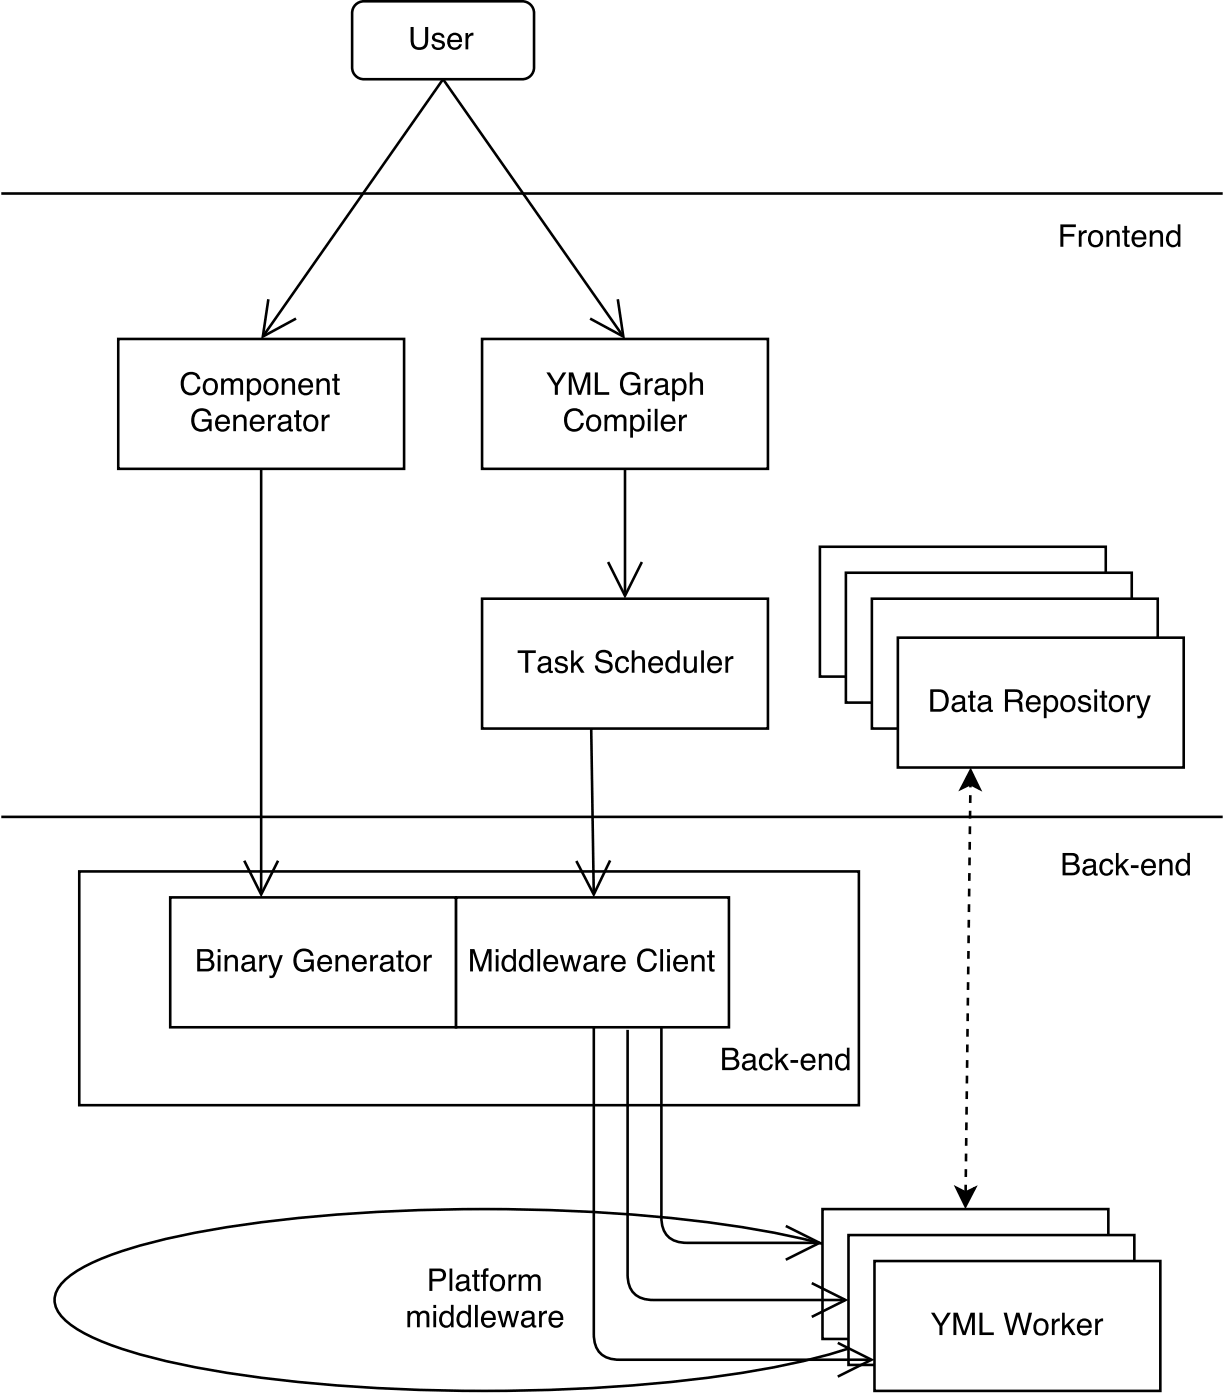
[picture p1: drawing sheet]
<svg xmlns="http://www.w3.org/2000/svg" width="166mm" height="190mm" viewBox="0 0 166 190" stroke-linecap="round" stroke-linejoin="round" font-family="sans-serif">
<path d="M48.1 .8l.4-.3 .4-.2 .5-.1h21.5a1.59 1.59 0 0 1 1.6 1.6v7.4a1.59 1.59 0 0 1-1.6 1.6h-21.5a1.59 1.59 0 0 1-1.6-1.6v-7.4l.1-.5z" fill="none" stroke="#000" stroke-width=".35"/>
<path d="M55.7 3.7h.5v1.8a.78 .78 0 0 0 .7 .9 .78 .78 0 0 0 .8-.9v-1.8h.4v1.7a1.21 1.21 0 0 1-1.2 1.4 1.21 1.21 0 0 1-1.2-1.4zM58.9 4.6a.89 .89 0 0 1 1.4 .5h-.3a.51 .51 0 0 0-.5-.4 .51 .51 0 0 0-.5 .3l.2 .3a1.84 1.84 0 0 1 1.2 .6 .83 .83 0 0 1-1.2 .9 .73 .73 0 0 1-.6-.8h.3a.57 .57 0 0 0 .5 .5 .57 .57 0 0 0 .6-.4 .95 .95 0 0 0-.9-.4 .57 .57 0 0 1-.5-.5 .57 .57 0 0 1 .3-.6zM61 4.8a1.01 1.01 0 0 1 1.2-.2 1.01 1.01 0 0 1 .5 1.1h-1.6a.63 .63 0 0 0 .5 .7 .63 .63 0 0 0 .7-.4h.4a1.01 1.01 0 0 1-1.2 .8 1.01 1.01 0 0 1-.8-1.2l.1-.6zM61.3 4.9l-.2 .5h1.2a.61 .61 0 0 0-.3-.6 .61 .61 0 0 0-.7 .1zM63.2 4.5h.3v.4a.64 .64 0 0 1 .8-.5v.4a.58 .58 0 0 0-.7 .6v1.3h-.4z" fill="#000"/>
<path d="M16.1 46h38.8v17.7h-38.8z" fill="#fff"/>
<path d="M16.1 46h38.8v17.7h-38.8z" fill="none" stroke="#000" stroke-width=".35"/>
<g fill="#000">
<path d="M24.9 51a1.32 1.32 0 0 1 1.3-.5 1.32 1.32 0 0 1 1 1h-.4a.94 .94 0 0 0-1.1-.6 .94 .94 0 0 0-.7 .9 1.08 1.08 0 0 0 1.2 1.5 .94 .94 0 0 0 .6-.8h.4a1.36 1.36 0 0 1-1.6 1.2 1.36 1.36 0 0 1-1.1-1.6 1.67 1.67 0 0 1 .4-1.1zM28.2 51.8a1.05 1.05 0 0 0 .1 1.6 .77 .77 0 0 0 .9-1.1 .62 .62 0 0 0-.4-.6 .62 .62 0 0 0-.6 .1zM27.8 51.7a1.06 1.06 0 0 1 1.3-.2 1.06 1.06 0 0 1 .5 1.3 1.05 1.05 0 0 1-1.4 .9 1.05 1.05 0 0 1-.7-1.5zM30 51.4h.4v.3a.72 .72 0 0 1 1.2 0 .73 .73 0 0 1 .9-.3 .73 .73 0 0 1 .5 .7v1.5h-.4v-1.5a.48 .48 0 0 0-.6-.4 .48 .48 0 0 0-.3 .6v1.3h-.4v-1.4a.46 .46 0 0 0-.4-.5 .46 .46 0 0 0-.5 .5v1.4h-.4zM34.1 51.9a1.12 1.12 0 0 0 .1 1.4 .73 .73 0 0 0 .8-.2 .73 .73 0 0 0 .1-.8v-.1a.57 .57 0 0 0-.4-.5 .57 .57 0 0 0-.6 .2zM33.5 51.4h.4v.3a.9 .9 0 0 1 1.1-.3 .9 .9 0 0 1 .5 1.1 .95 .95 0 0 1-.4 1 .95 .95 0 0 1-1.1 0l-.1-.1v1.1h-.4zM36.4 51.8a1.05 1.05 0 0 0 .2 1.6 .77 .77 0 0 0 .8-1.1 .62 .62 0 0 0-.3-.6 .62 .62 0 0 0-.7 .1zM36 51.7a1.06 1.06 0 0 1 1.4-.2 1.06 1.06 0 0 1 .4 1.3 1.05 1.05 0 0 1-1.4 .9 1.05 1.05 0 0 1-.6-1.5zM38.3 51.4h.3v.3a.78 .78 0 0 1 .9-.3 .78 .78 0 0 1 .6 .8v1.4h-.4v-1.4a.55 .55 0 0 0-.7-.5 .55 .55 0 0 0-.4 .8v1.1h-.3zM40.8 51.7a1.01 1.01 0 0 1 1.2-.2 1.01 1.01 0 0 1 .5 1.1h-1.6a.63 .63 0 0 0 .5 .8 .63 .63 0 0 0 .7-.5h.4a1.01 1.01 0 0 1-1.2 .8 1.01 1.01 0 0 1-.8-1.1l.1-.7zM41.1 51.9l-.2 .4h1.2a.61 .61 0 0 0-.3-.6 .61 .61 0 0 0-.7 .2zM43 51.4h.3v.3a.78 .78 0 0 1 .9-.3 .78 .78 0 0 1 .6 .8v1.4h-.4v-1.4a.55 .55 0 0 0-.7-.5 .55 .55 0 0 0-.4 .8v1.1h-.3zM45.4 50.8h.4v.6h.3v.3h-.3v1.5v.1h.3v.3a.53 .53 0 0 1-.7-.4v-1.5h-.3v-.3h.3z"/>
<path d="M26.4 55.9a1.35 1.35 0 0 1 2.3 .5h-.4a1 1 0 0 0-1.3-.5 1 1 0 0 0-.6 1.2 1 1 0 0 0 .8 1.2 1 1 0 0 0 1.1-1h-.9v-.4h1.3v1.7h-.2l-.1-.4a1.38 1.38 0 0 1-1.6 .3 1.38 1.38 0 0 1-.8-1.4 1.73 1.73 0 0 1 .4-1.2zM29.5 56.6a1.01 1.01 0 0 1 1.2-.2 1.01 1.01 0 0 1 .5 1.2h-1.6a.63 .63 0 0 0 .5 .7 .63 .63 0 0 0 .7-.4h.4a1.01 1.01 0 0 1-1.2 .7 1.01 1.01 0 0 1-.8-1.1l.1-.6zM29.8 56.8l-.2 .5h1.2a.61 .61 0 0 0-.3-.6 .61 .61 0 0 0-.7 .1zM31.7 56.3h.3v.4a.78 .78 0 0 1 .9-.4 .78 .78 0 0 1 .6 .8v1.5h-.4v-1.4a.55 .55 0 0 0-.7-.5 .55 .55 0 0 0-.4 .7v1.2h-.3zM34.2 56.6a1.01 1.01 0 0 1 1.2-.2 1.01 1.01 0 0 1 .5 1.2h-1.6a.63 .63 0 0 0 .5 .7 .63 .63 0 0 0 .7-.4h.4a1.01 1.01 0 0 1-1.2 .7 1.01 1.01 0 0 1-.8-1.1l.1-.6zM34.5 56.8l-.2 .5h1.2a.61 .61 0 0 0-.3-.6 .61 .61 0 0 0-.7 .1zM36.4 56.3h.3v.4a.64 .64 0 0 1 .8-.4v.4a.58 .58 0 0 0-.7 .6v1.3h-.4zM38.1 57.8a.43 .43 0 0 0 .2 .5 .43 .43 0 0 0 .5-.1 .66 .66 0 0 0 .4-.8l-.8 .2zM37.9 56.6a1.07 1.07 0 0 1 1.6 .1v1.5l.3 .1v.3a.42 .42 0 0 1-.6-.3 .77 .77 0 0 1-1 .3 .77 .77 0 0 1-.4-1l.4-.3a1.22 1.22 0 0 0 .9-.2h.1a.52 .52 0 0 0-.5-.5 .52 .52 0 0 0-.6 .4h-.3zM40.2 55.7h.4v.6h.3v.4h-.3v1.4l.1 .2h.2v.3a.53 .53 0 0 1-.7-.5v-1.4h-.3v-.4h.3zM41.8 56.7a1.05 1.05 0 0 0 .2 1.6 .77 .77 0 0 0 .8-1.1 .62 .62 0 0 0-.3-.5 .62 .62 0 0 0-.7 0zM41.4 56.6a1.06 1.06 0 0 1 1.4-.1 1.06 1.06 0 0 1 .4 1.2 1.05 1.05 0 0 1-1.3 .9 1.05 1.05 0 0 1-.7-1.4zM43.7 56.3h.3v.4a.64 .64 0 0 1 .8-.4v.4a.58 .58 0 0 0-.8 .6v1.3h-.3z"/>
</g>
<path d="M65.4 81.3h38.8v17.7h-38.8z" fill="#fff"/>
<path d="M65.4 81.3h38.8v17.7h-38.8z" fill="none" stroke="#000" stroke-width=".35"/>
<g fill="#000">
<path d="M70.3 88.3h2.4v.4h-1v2.7h-.4v-2.7h-1zM73.4 90.6a.43 .43 0 0 0 .2 .5 .43 .43 0 0 0 .5-.1 .66 .66 0 0 0 .3-.8l-.8 .2zM73.2 89.4a1.07 1.07 0 0 1 1.6 .1v1.5l.3 .1v.3a.42 .42 0 0 1-.6-.3 .77 .77 0 0 1-1.1 .3 .77 .77 0 0 1-.4-1l.5-.3a1.22 1.22 0 0 0 .9-.2 .52 .52 0 0 0-.5-.5 .52 .52 0 0 0-.5 .4h-.3zM75.6 89.3a.89 .89 0 0 1 1.4 .5h-.3a.51 .51 0 0 0-.5-.4 .51 .51 0 0 0-.5 .3l.2 .2a1.84 1.84 0 0 1 1.2 .6 .83 .83 0 0 1-1.2 .9 .73 .73 0 0 1-.6-.7h.3a.57 .57 0 0 0 .5 .5 .57 .57 0 0 0 .6-.4 .95 .95 0 0 0-.9-.5 .57 .57 0 0 1-.5-.4 .57 .57 0 0 1 .3-.6zM77.5 88.3h.4v1.8l.9-.9h.5l-.8 .8 .9 1.4h-.5l-.7-1.1-.3 .2v.9h-.4z"/>
<path d="M81.1 88.5a1.27 1.27 0 0 1 1.9 .4l.1 .3h-.4a.75 .75 0 0 0-.7-.6 .75 .75 0 0 0-.8 .5 .64 .64 0 0 0 .8 .5l.4 .1a.87 .87 0 0 1 .8 .9 .87 .87 0 0 1-.9 .8 1.15 1.15 0 0 1-1.5-1h.3a.85 .85 0 0 0 .8 .7 .85 .85 0 0 0 .9-.5 .58 .58 0 0 0-.7-.5l-.4-.1a.81 .81 0 0 1-.8-.5 .81 .81 0 0 1 .2-1zM83.8 89.4a.91 .91 0 0 1 .9-.3 .91 .91 0 0 1 .7 .8h-.4a.57 .57 0 0 0-.6-.5 .57 .57 0 0 0-.5 .7 .66 .66 0 0 0 .1 .8 .66 .66 0 0 0 .8 .1l.2-.4h.4a.96 .96 0 0 1-1.1 .8 .96 .96 0 0 1-.8-1.1l.1-.6zM85.8 88.3h.3v1.2a.78 .78 0 0 1 .9-.4 .78 .78 0 0 1 .6 .8v1.5h-.4v-1.4a.55 .55 0 0 0-.7-.6 .55 .55 0 0 0-.4 .8v1.2h-.3zM88.3 89.4a1.01 1.01 0 0 1 1.2-.2 1.01 1.01 0 0 1 .5 1.2h-1.6a.63 .63 0 0 0 .5 .7 .63 .63 0 0 0 .7-.4h.4a1.01 1.01 0 0 1-1.2 .7 1.01 1.01 0 0 1-.8-1.1l.1-.6zM88.6 89.6l-.2 .5h1.2a.61 .61 0 0 0-.3-.6 .61 .61 0 0 0-.7 .1zM90.9 89.7a1.02 1.02 0 0 0 .2 1.4 .75 .75 0 0 0 .8-.3 .75 .75 0 0 0 0-.8 .58 .58 0 0 0-.4-.5 .58 .58 0 0 0-.6 .2zM90.7 89.3l.7-.2 .5 .3v-1.1h.4v3.1h-.4v-.3a.91 .91 0 0 1-1.1 .3 .91 .91 0 0 1-.5-1.1 1.31 1.31 0 0 1 .4-1zM92.8 89.2h.4v1.4a.52 .52 0 0 0 .6 .5 .52 .52 0 0 0 .4-.7v-1.2h.4v2.2h-.4v-.4a.77 .77 0 0 1-.8 .4 .77 .77 0 0 1-.6-.7zM95.2 88.3h.4v3.1h-.4zM96.3 89.4a1.01 1.01 0 0 1 1.2-.2 1.01 1.01 0 0 1 .5 1.2h-1.6a.63 .63 0 0 0 .5 .7 .63 .63 0 0 0 .7-.4h.4a1.01 1.01 0 0 1-1.2 .7 1.01 1.01 0 0 1-.8-1.1l.1-.6zM96.6 89.6l-.2 .5h1.2a.61 .61 0 0 0-.3-.6 .61 .61 0 0 0-.7 .1zM98.5 89.2h.3v.3a.64 .64 0 0 1 .8-.4v.4a.58 .58 0 0 0-.8 .6v1.3h-.3z"/>
</g>
<path d="M65.4 46h38.8v17.7h-38.8z" fill="#fff"/>
<path d="M65.4 46h38.8v17.7h-38.8z" fill="none" stroke="#000" stroke-width=".35"/>
<g fill="#000">
<path d="M74.2 50.6h.4l.9 1.4 .9-1.4h.5l-1.2 1.8v1.2h-.4v-1.2zM77.2 50.6h.6l.9 2.6 .8-2.6h.6v3h-.4v-2.5l-.8 2.5h-.4l-.9-2.5v2.5h-.4zM80.8 50.6h.4v2.7h1.5v.3h-1.9zM84.6 50.9a1.35 1.35 0 0 1 2.3 .6h-.4a1 1 0 0 0-1.3-.6 1 1 0 0 0-.6 1.2 1 1 0 0 0 .8 1.2 1 1 0 0 0 1.2-1h-1v-.3h1.3v1.6h-.2l-.1-.4a1.38 1.38 0 0 1-1.6 .4 1.38 1.38 0 0 1-.8-1.4 1.73 1.73 0 0 1 .4-1.3zM87.5 51.4h.4v.4a.64 .64 0 0 1 .7-.4v.4a.58 .58 0 0 0-.7 .5v1.3h-.4zM89.3 52.8a.43 .43 0 0 0 .1 .6 .43 .43 0 0 0 .6-.1 .66 .66 0 0 0 .3-.8l-.8 .2zM89.1 51.6a1.07 1.07 0 0 1 1.5 .2l.1 1.5 .2 .1v.2a.42 .42 0 0 1-.6-.3 .77 .77 0 0 1-1 .4 .77 .77 0 0 1-.4-1l.4-.3a1.22 1.22 0 0 0 1-.2v-.1a.52 .52 0 0 0-.5-.4 .52 .52 0 0 0-.5 .4h-.4zM91.8 51.9a1.12 1.12 0 0 0 .2 1.4 .73 .73 0 0 0 .7-.2 .73 .73 0 0 0 .1-.8v-.1a.57 .57 0 0 0-.4-.5 .57 .57 0 0 0-.6 .2zM91.2 51.4h.4v.3a.9 .9 0 0 1 1.1-.3 .9 .9 0 0 1 .5 1.1 .95 .95 0 0 1-.4 1 .95 .95 0 0 1-1.1 0l-.1-.1v1.1h-.4zM93.6 50.6h.4v1.1a.78 .78 0 0 1 .9-.3 .78 .78 0 0 1 .5 .8v1.4h-.3v-1.4a.55 .55 0 0 0-.7-.5 .55 .55 0 0 0-.4 .7v1.2h-.4z"/>
<path d="M76.9 55.9a1.32 1.32 0 0 1 1.3-.5 1.32 1.32 0 0 1 1 1h-.4a.94 .94 0 0 0-1-.6 .94 .94 0 0 0-.8 1 1.08 1.08 0 0 0 1.3 1.4 .94 .94 0 0 0 .6-.8h.4a1.36 1.36 0 0 1-1.6 1.2 1.36 1.36 0 0 1-1.1-1.6 1.67 1.67 0 0 1 .3-1.1zM80.2 56.7a1.05 1.05 0 0 0 .2 1.6 .77 .77 0 0 0 .8-1.1 .62 .62 0 0 0-.3-.5 .62 .62 0 0 0-.7 0zM79.8 56.6a1.06 1.06 0 0 1 1.4-.1 1.06 1.06 0 0 1 .4 1.2 1.05 1.05 0 0 1-1.3 .9 1.05 1.05 0 0 1-.7-1.4zM82.1 56.3h.3v.4a.72 .72 0 0 1 1.3-.1 .73 .73 0 0 1 .8-.3 .73 .73 0 0 1 .5 .8v1.5h-.3v-1.6a.48 .48 0 0 0-.6-.4 .48 .48 0 0 0-.4 .7v1.3h-.3v-1.5a.46 .46 0 0 0-.5-.5 .46 .46 0 0 0-.4 .5l-.1 1.5h-.3zM86.1 56.8a1.12 1.12 0 0 0 .2 1.5 .73 .73 0 0 0 .7-.3 .73 .73 0 0 0 .1-.7v-.2a.57 .57 0 0 0-.4-.5 .57 .57 0 0 0-.6 .2zM85.6 56.4h.3v.3a.9 .9 0 0 1 1.1-.3 .9 .9 0 0 1 .5 1 .95 .95 0 0 1-.4 1 .95 .95 0 0 1-1.1 0l-.1-.1v1.1h-.3zM87.9 56.4h.4v2.2h-.4zM87.9 55.5h.4v.4h-.4zM88.9 55.5h.4v3.1h-.4zM90 56.6a1.01 1.01 0 0 1 1.2-.2 1.01 1.01 0 0 1 .5 1.2h-1.6a.63 .63 0 0 0 .5 .7 .63 .63 0 0 0 .7-.4h.4a1.01 1.01 0 0 1-1.2 .7 1.01 1.01 0 0 1-.8-1.1l.1-.6zM90.3 56.8l-.2 .5h1.2a.61 .61 0 0 0-.3-.6 .61 .61 0 0 0-.7 .1zM92.2 56.3h.3v.4a.64 .64 0 0 1 .8-.4v.4a.58 .58 0 0 0-.8 .6v1.3h-.3z"/>
</g>
<path d="M111.3 74.3h38.8v17.6h-38.8z" fill="#fff"/>
<path d="M.2 26.3h165.8M111.3 74.3h38.8v17.6h-38.8zM.2 110.9h165.8" fill="none" stroke="#000" stroke-width=".35"/>
<path d="M116.1 81.6v2.4h.7a.97 .97 0 0 0 1-1.2 .96 .96 0 0 0-1-1.2zM115.7 81.3a2.54 2.54 0 0 1 2 .2 1.82 1.82 0 0 1-.1 2.6l-.7 .2h-1.2zM119 83.5a.43 .43 0 0 0 .2 .6 .43 .43 0 0 0 .5-.1 .66 .66 0 0 0 .4-.8l-.8 .2zM118.8 82.3a1.07 1.07 0 0 1 1.6 .2v1.5h.3v.3a.42 .42 0 0 1-.6-.3 .77 .77 0 0 1-1 .4 .77 .77 0 0 1-.4-1l.4-.3a1.22 1.22 0 0 0 .9-.2l.1-.1a.52 .52 0 0 0-.5-.4 .52 .52 0 0 0-.6 .4h-.3zM121.1 81.5h.4v.6h.3v.3h-.3v1.4l.1 .2h.2v.3a.53 .53 0 0 1-.7-.4v-1.5h-.3v-.3h.3zM122.5 83.5a.43 .43 0 0 0 .2 .6 .43 .43 0 0 0 .6-.1 .66 .66 0 0 0 .3-.8l-.8 .2zM122.3 82.3a1.07 1.07 0 0 1 1.6 .2l.1 1.5h.2v.3a.42 .42 0 0 1-.6-.3 .77 .77 0 0 1-1 .4 .77 .77 0 0 1-.4-1l.4-.3a1.22 1.22 0 0 0 1-.2v-.1a.52 .52 0 0 0-.5-.4 .52 .52 0 0 0-.5 .4h-.4zM126.3 81.6v1.1h.9a.53 .53 0 0 0 .6-.5 .53 .53 0 0 0-.5-.6zM125.8 81.3h1.4a.83 .83 0 0 1 1 .5 .83 .83 0 0 1-.4 1 .92 .92 0 0 1 .4 1.2l.2 .3h-.5l-.1-.8a.46 .46 0 0 0-.6-.5h-.9v1.3h-.5zM129 82.4a1.01 1.01 0 0 1 1.2-.2 1.01 1.01 0 0 1 .5 1.1h-1.6a.63 .63 0 0 0 .4 .8 .63 .63 0 0 0 .8-.5h.4a1.01 1.01 0 0 1-1.2 .8 1.01 1.01 0 0 1-.8-1.2l.1-.6zM129.3 82.6l-.2 .4h1.2a.61 .61 0 0 0-.3-.6 .61 .61 0 0 0-.7 .2zM131.7 82.5a1.12 1.12 0 0 0 .2 1.5 .73 .73 0 0 0 .7-.2 .73 .73 0 0 0 .1-.8v-.1a.57 .57 0 0 0-.4-.5 .57 .57 0 0 0-.6 .1zM131.1 82.1h.4v.3a.9 .9 0 0 1 1.1-.3 .9 .9 0 0 1 .5 1.1 .95 .95 0 0 1-.4 1 .95 .95 0 0 1-1.1 0l-.1-.1v1.1h-.4zM134 82.5a1.05 1.05 0 0 0 .2 1.5 .77 .77 0 0 0 .8-1 .62 .62 0 0 0-.3-.6 .62 .62 0 0 0-.7 .1zM133.6 82.4a1.06 1.06 0 0 1 1.4-.2 1.06 1.06 0 0 1 .4 1.3 1.05 1.05 0 0 1-1.4 .9 1.05 1.05 0 0 1-.6-1.5zM136 82.2a.89 .89 0 0 1 1.5 .5h-.4a.51 .51 0 0 0-.4-.3 .51 .51 0 0 0-.5 .3l.1 .2a1.84 1.84 0 0 1 1.2 .6 .83 .83 0 0 1-1.2 .9 .73 .73 0 0 1-.6-.8h.4a.57 .57 0 0 0 .5 .5 .57 .57 0 0 0 .6-.4 .95 .95 0 0 0-.9-.4 .57 .57 0 0 1-.5-.5 .57 .57 0 0 1 .2-.6zM138 82.1h.4v2.2h-.4zM138 81.3h.4v.4h-.4zM139 81.5h.4v.6h.3v.3h-.3v1.4v.2h.3v.3a.53 .53 0 0 1-.7-.4v-1.5h-.3v-.3h.3zM140.6 82.5a1.05 1.05 0 0 0 .2 1.5 .77 .77 0 0 0 .8-1 .62 .62 0 0 0-.3-.6 .62 .62 0 0 0-.7 .1zM140.2 82.4a1.06 1.06 0 0 1 1.4-.2 1.06 1.06 0 0 1 .4 1.3 1.05 1.05 0 0 1-1.4 .9 1.05 1.05 0 0 1-.6-1.5zM142.4 82.1h.4v.4a.64 .64 0 0 1 .7-.4v.4a.58 .58 0 0 0-.7 .5v1.3h-.4zM143.6 82.1h.4l.6 1.8 .6-1.8h.4l-.9 2.6a.65 .65 0 0 1-.9 .5v-.3h.2a.44 .44 0 0 0 .4-.5z" fill="#000"/>
<path d="M8.6 174.1a15.3 15.3 0 0 1 5-3.1 84.3 84.3 0 0 1 19.5-4.7 253.7 253.7 0 0 1 65.3 0 84.3 84.3 0 0 1 19.6 4.7 15.3 15.3 0 0 1 5 3.1 3.2 3.2 0 0 1 0 5 15.3 15.3 0 0 1-5 3 84.3 84.3 0 0 1-19.6 4.7 253.7 253.7 0 0 1-65.3 0 84.3 84.3 0 0 1-19.5-4.7 15.3 15.3 0 0 1-5-3 3.2 3.2 0 0 1 0-5z" fill="#fff"/>
<path d="M8.6 174.1a15.3 15.3 0 0 1 5-3.1 84.3 84.3 0 0 1 19.5-4.7 253.7 253.7 0 0 1 65.3 0 84.3 84.3 0 0 1 19.6 4.7 15.3 15.3 0 0 1 5 3.1 3.2 3.2 0 0 1 0 5 15.3 15.3 0 0 1-5 3 84.3 84.3 0 0 1-19.6 4.7 253.7 253.7 0 0 1-65.3 0 84.3 84.3 0 0 1-19.5-4.7 15.3 15.3 0 0 1-5-3 3.2 3.2 0 0 1 0-5z" fill="none" stroke="#000" stroke-width=".35"/>
<g fill="#000">
<path d="M55.3 178.1h.4v.3a.72 .72 0 0 1 1.2 0 .73 .73 0 0 1 .9-.4 .73 .73 0 0 1 .5 .8v1.5h-.4v-1.6a.48 .48 0 0 0-.6-.3 .48 .48 0 0 0-.3 .6v1.3h-.4v-1.5a.46 .46 0 0 0-.5-.5 .46 .46 0 0 0-.4 .5v1.5h-.4zM58.8 178.1h.4v2.2h-.4zM58.8 177.2h.4v.5h-.4zM60.2 178.6a1.02 1.02 0 0 0 .2 1.4 .75 .75 0 0 0 .8-.3 .75 .75 0 0 0 0-.8 .58 .58 0 0 0-.4-.5 .58 .58 0 0 0-.6 .2zM60 178.2l.7-.2 .5 .3v-1.1h.4v3.1h-.4v-.3a.91 .91 0 0 1-1.1 .3 .91 .91 0 0 1-.5-1.1 1.31 1.31 0 0 1 .4-1zM62.5 178.6a1.02 1.02 0 0 0 .3 1.4 .75 .75 0 0 0 .7-.3 .75 .75 0 0 0 .1-.8 .58 .58 0 0 0-.4-.5 .58 .58 0 0 0-.7 .2zM62.4 178.2l.7-.2 .5 .3v-1.1h.3v3.1h-.3v-.3a.91 .91 0 0 1-1.1 .3 .91 .91 0 0 1-.5-1.1 1.31 1.31 0 0 1 .4-1zM64.5 177.2h.4v3.1h-.4zM65.6 178.3a1.01 1.01 0 0 1 1.2-.2 1.01 1.01 0 0 1 .5 1.2h-1.6a.63 .63 0 0 0 .5 .7 .63 .63 0 0 0 .7-.4h.4a1.01 1.01 0 0 1-1.2 .7 1.01 1.01 0 0 1-.8-1.1l.1-.6zM65.9 178.5l-.2 .5h1.2a.61 .61 0 0 0-.3-.6 .61 .61 0 0 0-.7 .1zM67.5 178.1h.4l.5 1.7 .4-1.7h.4l.4 1.7 .5-1.7h.4l-.7 2.2h-.4l-.4-1.7-.4 1.7h-.4zM71.1 179.5a.43 .43 0 0 0 .2 .5 .43 .43 0 0 0 .6-.1 .66 .66 0 0 0 .3-.8l-.8 .2zM71 178.3a1.07 1.07 0 0 1 1.5 .1l.1 1.5 .2 .1v.3a.42 .42 0 0 1-.6-.3 .77 .77 0 0 1-1 .3 .77 .77 0 0 1-.4-1l.4-.3a1.22 1.22 0 0 0 1-.2 .52 .52 0 0 0-.5-.5 .52 .52 0 0 0-.5 .4h-.4zM73.2 178.1h.3v.3a.64 .64 0 0 1 .8-.4v.4a.58 .58 0 0 0-.7 .6v1.3h-.4zM74.7 178.3a1.01 1.01 0 0 1 1.3-.2 1.01 1.01 0 0 1 .5 1.2h-1.6a.63 .63 0 0 0 .4 .7 .63 .63 0 0 0 .8-.4h.3a1.01 1.01 0 0 1-1.1 .7 1.01 1.01 0 0 1-.8-1.1l.1-.6zM75 178.5l-.1 .5h1.2a.61 .61 0 0 0-.4-.6 .61 .61 0 0 0-.7 .1z"/>
<path d="M58.3 172.3h1.3a.88 .88 0 0 1 1 .9 .88 .88 0 0 1-1 .8h-.9v1.3h-.4zM58.7 172.6v1.1h.8a.53 .53 0 0 0 .6-.5 .53 .53 0 0 0-.6-.6zM61 172.3h.4v3h-.4zM62.3 174.6a.43 .43 0 0 0 .2 .5 .43 .43 0 0 0 .5-.1 .66 .66 0 0 0 .3-.8l-.8 .2zM62.1 173.4a1.07 1.07 0 0 1 1.6 .1v1.5l.2 .1v.2a.42 .42 0 0 1-.6-.3 .77 .77 0 0 1-1 .4 .77 .77 0 0 1-.4-1l.5-.3a1.22 1.22 0 0 0 .9-.2v-.1a.52 .52 0 0 0-.5-.4 .52 .52 0 0 0-.5 .4h-.3zM64.4 172.5h.4v.6h.3v.3h-.3v1.5v.1h.3v.3a.53 .53 0 0 1-.7-.4v-1.5h-.3v-.3h.3zM65.7 172.4l.2-.1h.4v.3a.29 .29 0 0 0-.3 .3l-.1 .2h.4v.3h-.4v1.9h-.3v-1.9h-.3v-.3h.3zM67.2 173.5a1.05 1.05 0 0 0 .1 1.6 .77 .77 0 0 0 .9-1.1 .62 .62 0 0 0-.4-.6 .62 .62 0 0 0-.6 .1zM66.8 173.4a1.06 1.06 0 0 1 1.3-.2 1.06 1.06 0 0 1 .4 1.3 1.05 1.05 0 0 1-1.3 .9 1.05 1.05 0 0 1-.7-1.5zM69 173.1h.4v.4a.64 .64 0 0 1 .7-.4v.4a.58 .58 0 0 0-.7 .6v1.2h-.4zM70.4 173.1h.4v.3a.72 .72 0 0 1 1.2 0 .73 .73 0 0 1 .9-.3 .73 .73 0 0 1 .5 .8v1.4h-.4v-1.5a.48 .48 0 0 0-.6-.4 .48 .48 0 0 0-.3 .6v1.3h-.4v-1.4a.46 .46 0 0 0-.4-.5 .46 .46 0 0 0-.5 .5v1.4h-.4z"/>
</g>
<path d="M10.8 118.4h105.8v31.7h-105.8z" fill="#fff"/>
<path d="M10.8 118.4h105.8v31.7h-105.8z" fill="none" stroke="#000" stroke-width=".35"/>
<path d="M97.7 142.2h18v4.2h-18z" fill="#fff"/>
<path d="M98.4 142.7v.9a1.5 1.5 0 0 0 1.3-.2 .49 .49 0 0 0 0-.6 .49 .49 0 0 0-.5-.1zM98.4 143.9v1.1h.9a.55 .55 0 0 0 .7-.6 .55 .55 0 0 0-.7-.5zM98 142.3h1.3a.75 .75 0 0 1 .9 .5 .75 .75 0 0 1-.4 .9 .86 .86 0 0 1 .5 1.1 .86 .86 0 0 1-1 .5h-1.3zM101.1 144.6a.43 .43 0 0 0 .2 .5 .43 .43 0 0 0 .6-.1 .66 .66 0 0 0 .3-.8l-.8 .2zM100.9 143.4a1.07 1.07 0 0 1 1.6 .1l.1 1.5 .2 .1v.3a.42 .42 0 0 1-.6-.3 .77 .77 0 0 1-1 .3 .77 .77 0 0 1-.4-1l.4-.3a1.22 1.22 0 0 0 1-.2v-.1a.52 .52 0 0 0-.5-.4 .52 .52 0 0 0-.5 .4h-.4zM103.3 143.4a.91 .91 0 0 1 1-.3 .91 .91 0 0 1 .6 .8h-.3a.57 .57 0 0 0-.7-.5 .57 .57 0 0 0-.5 .7 .66 .66 0 0 0 .2 .8 .66 .66 0 0 0 .8 0l.2-.3h.3a.96 .96 0 0 1-1.1 .8 .96 .96 0 0 1-.8-1.1l.1-.7zM105.3 142.3h.3v1.8l1-1h.5l-.9 .9 .9 1.3h-.5l-.7-1.1-.3 .3v.8h-.3zM107.3 144h1v.4h-1zM109 143.4a1.01 1.01 0 0 1 1.2-.2 1.01 1.01 0 0 1 .5 1.2h-1.6a.63 .63 0 0 0 .5 .7 .63 .63 0 0 0 .7-.5h.4a1.01 1.01 0 0 1-1.2 .8 1.01 1.01 0 0 1-.8-1.1l.1-.6zM109.3 143.6l-.2 .5h1.2a.61 .61 0 0 0-.3-.6 .61 .61 0 0 0-.7 .1zM111.2 143.1h.3v.3a.78 .78 0 0 1 .9-.3 .78 .78 0 0 1 .6 .8v1.4h-.4v-1.4a.55 .55 0 0 0-.7-.5 .55 .55 0 0 0-.4 .8v1.1h-.3zM113.9 143.6a1.02 1.02 0 0 0 .3 1.5 .75 .75 0 0 0 .7-.3 .75 .75 0 0 0 .1-.8 .58 .58 0 0 0-.4-.6 .58 .58 0 0 0-.7 .2zM113.8 143.2l.7-.1 .5 .3v-1.1h.3v3h-.3v-.3a.91 .91 0 0 1-1.1 .3 .91 .91 0 0 1-.5-1 1.31 1.31 0 0 1 .4-1.1z" fill="#000"/>
<path d="M23.1 121.9h38.8v17.6h-38.8z" fill="#fff"/>
<path d="M23.1 121.9h38.8v17.6h-38.8z" fill="none" stroke="#000" stroke-width=".35"/>
<path d="M27.2 129.2v1a1.5 1.5 0 0 0 1.3-.2 .49 .49 0 0 0 0-.6 .49 .49 0 0 0-.6-.2zM27.2 130.5v1.1h.9a.55 .55 0 0 0 .6-.6 .55 .55 0 0 0-.7-.5zM26.8 128.9h1.3a.75 .75 0 0 1 .8 .5 .75 .75 0 0 1-.3 .9 .86 .86 0 0 1 .5 1.1 .86 .86 0 0 1-1 .5h-1.3zM29.6 129.7h.3v2.2h-.3zM29.6 128.9h.3v.4h-.3zM30.5 129.7h.3v.3a.78 .78 0 0 1 1-.3 .78 .78 0 0 1 .5 .8v1.4h-.4v-1.4a.55 .55 0 0 0-.7-.5 .55 .55 0 0 0-.3 .8v1.1h-.4zM33.2 131.2a.43 .43 0 0 0 .2 .5 .43 .43 0 0 0 .5-.1 .66 .66 0 0 0 .3-.8l-.8 .2zM33 130a1.07 1.07 0 0 1 1.6 .1v1.5l.2 .1v.2a.42 .42 0 0 1-.6-.3 .77 .77 0 0 1-1 .4 .77 .77 0 0 1-.4-1l.4-.3a1.22 1.22 0 0 0 1-.2v-.1a.52 .52 0 0 0-.5-.4 .52 .52 0 0 0-.5 .4h-.3zM35.2 129.7h.4v.4a.64 .64 0 0 1 .7-.4v.4a.58 .58 0 0 0-.7 .6v1.2h-.4zM36.4 129.7h.4l.6 1.8 .6-1.8h.4l-1 2.6a.65 .65 0 0 1-.8 .5v-.3h.1a.44 .44 0 0 0 .5-.5zM40.2 129.3a1.35 1.35 0 0 1 2.4 .5h-.5a1 1 0 0 0-1.2-.6 1 1 0 0 0-.7 1.2 1 1 0 0 0 .9 1.3 1 1 0 0 0 1.1-1h-.9v-.4h1.3v1.6h-.3l-.1-.4a1.38 1.38 0 0 1-1.6 .4 1.38 1.38 0 0 1-.8-1.4 1.73 1.73 0 0 1 .4-1.2zM43.4 130a1.01 1.01 0 0 1 1.2-.2 1.01 1.01 0 0 1 .5 1.2h-1.6a.63 .63 0 0 0 .4 .7 .63 .63 0 0 0 .8-.5h.4a1.01 1.01 0 0 1-1.2 .8 1.01 1.01 0 0 1-.8-1.1v-.4zM43.7 130.2l-.2 .5h1.2a.61 .61 0 0 0-.4-.7 .61 .61 0 0 0-.6 .2zM45.5 129.7h.4v.3a.78 .78 0 0 1 .9-.3 .78 .78 0 0 1 .5 .8v1.4h-.3v-1.4a.55 .55 0 0 0-.7-.5 .55 .55 0 0 0-.4 .8v1.1h-.4zM48.1 130a1.01 1.01 0 0 1 1.2-.2 1.01 1.01 0 0 1 .5 1.2h-1.6a.63 .63 0 0 0 .4 .7 .63 .63 0 0 0 .8-.5h.4a1.01 1.01 0 0 1-1.2 .8 1.01 1.01 0 0 1-.8-1.1l.1-.6zM48.4 130.2l-.2 .5h1.2a.61 .61 0 0 0-.3-.7 .61 .61 0 0 0-.7 .2zM50.3 129.7h.3v.4a.64 .64 0 0 1 .7-.4v.4a.58 .58 0 0 0-.7 .6v1.2h-.3zM52 131.2a.43 .43 0 0 0 .2 .5 .43 .43 0 0 0 .5-.1 .66 .66 0 0 0 .3-.8l-.8 .2zM51.8 130a1.07 1.07 0 0 1 1.6 .1v1.5l.2 .1v.2a.42 .42 0 0 1-.6-.3 .77 .77 0 0 1-1 .4 .77 .77 0 0 1-.4-1l.5-.3a1.22 1.22 0 0 0 .9-.2v-.1a.52 .52 0 0 0-.5-.4 .52 .52 0 0 0-.5 .4h-.3zM54.1 129.1h.4v.6h.3v.3h-.3v1.5v.1h.3v.3a.53 .53 0 0 1-.7-.4v-1.5h-.3v-.3h.3zM55.7 130.1a1.05 1.05 0 0 0 .2 1.6 .77 .77 0 0 0 .8-1.1 .62 .62 0 0 0-.4-.6 .62 .62 0 0 0-.6 .1zM55.3 130a1.06 1.06 0 0 1 1.4-.2 1.06 1.06 0 0 1 .4 1.3 1.05 1.05 0 0 1-1.4 .9 1.05 1.05 0 0 1-.6-1.5zM57.5 129.7h.4v.4a.64 .64 0 0 1 .7-.4v.4a.58 .58 0 0 0-.7 .6v1.2h-.4z" fill="#000"/>
<path d="M61.9 121.9h37.1v17.6h-37.1z" fill="#fff"/>
<path d="M61.9 121.9h37.1v17.6h-37.1z" fill="none" stroke="#000" stroke-width=".35"/>
<path d="M63.8 128.9h.6l.9 2.6 .8-2.6h.6v3h-.4v-2.5l-.8 2.5h-.4l-.9-2.5v2.5h-.4zM67.3 129.7h.4v2.2h-.4zM67.3 128.9h.4v.4h-.4zM68.6 130.2a1.02 1.02 0 0 0 .3 1.5 .75 .75 0 0 0 .7-.3 .75 .75 0 0 0 .1-.8 .58 .58 0 0 0-.4-.6 .58 .58 0 0 0-.7 .2zM68.5 129.8l.7-.1 .5 .3v-1.1h.3v3h-.3v-.3a.91 .91 0 0 1-1.1 .3 .91 .91 0 0 1-.5-1 1.31 1.31 0 0 1 .4-1.1zM71 130.2a1.02 1.02 0 0 0 .3 1.5 .75 .75 0 0 0 .7-.3 .75 .75 0 0 0 0-.8 .58 .58 0 0 0-.4-.6 .58 .58 0 0 0-.6 .2zM70.9 129.8l.6-.1 .5 .3v-1.1h.4v3h-.3v-.3a.91 .91 0 0 1-1.2 .3 .91 .91 0 0 1-.5-1 1.31 1.31 0 0 1 .5-1.1zM72.9 128.9h.4v3h-.4zM74 130a1.01 1.01 0 0 1 1.3-.2 1.01 1.01 0 0 1 .5 1.2h-1.6a.63 .63 0 0 0 .4 .7 .63 .63 0 0 0 .8-.5h.3a1.01 1.01 0 0 1-1.1 .8 1.01 1.01 0 0 1-.8-1.1l.1-.6zM74.3 130.2l-.1 .5h1.2a.61 .61 0 0 0-.4-.7 .61 .61 0 0 0-.7 .2zM76 129.7h.4l.4 1.8 .5-1.8h.4l.4 1.8 .5-1.8h.3l-.6 2.2h-.4l-.4-1.7-.5 1.7h-.4zM79.6 131.2a.43 .43 0 0 0 .2 .5 .43 .43 0 0 0 .5-.1 .66 .66 0 0 0 .4-.8l-.8 .2zM79.4 130a1.07 1.07 0 0 1 1.6 .1v1.5l.3 .1v.2a.42 .42 0 0 1-.6-.3 .77 .77 0 0 1-1 .4 .77 .77 0 0 1-.4-1l.4-.3a1.22 1.22 0 0 0 .9-.2l.1-.1a.52 .52 0 0 0-.5-.4 .52 .52 0 0 0-.6 .4h-.3zM81.6 129.7h.4v.4a.64 .64 0 0 1 .7-.4v.4a.58 .58 0 0 0-.7 .6v1.2h-.4zM83.2 130a1.01 1.01 0 0 1 1.2-.2 1.01 1.01 0 0 1 .5 1.2h-1.6a.63 .63 0 0 0 .5 .7 .63 .63 0 0 0 .7-.5h.4a1.01 1.01 0 0 1-1.2 .8 1.01 1.01 0 0 1-.8-1.1l.1-.6zM83.5 130.2l-.2 .5h1.3a.61 .61 0 0 0-.4-.7 .61 .61 0 0 0-.7 .2zM86.8 129.3a1.32 1.32 0 0 1 1.4-.5 1.32 1.32 0 0 1 .9 1h-.4a.94 .94 0 0 0-1-.6 .94 .94 0 0 0-.8 1 1.08 1.08 0 0 0 1.3 1.4 .94 .94 0 0 0 .6-.8h.4a1.36 1.36 0 0 1-1.6 1.2 1.36 1.36 0 0 1-1.1-1.6 1.67 1.67 0 0 1 .3-1.1zM89.6 128.9h.4v3h-.4zM90.6 129.7h.3v2.2h-.3zM90.6 128.9h.3v.4h-.3zM91.7 130a1.01 1.01 0 0 1 1.2-.2 1.01 1.01 0 0 1 .5 1.2h-1.6a.63 .63 0 0 0 .4 .7 .63 .63 0 0 0 .8-.5h.4a1.01 1.01 0 0 1-1.2 .8 1.01 1.01 0 0 1-.8-1.1l.1-.6zM92 130.2l-.2 .5h1.2a.61 .61 0 0 0-.3-.7 .61 .61 0 0 0-.7 .2zM93.9 129.7h.3v.3a.78 .78 0 0 1 .9-.3 .78 .78 0 0 1 .6 .8v1.4h-.4v-1.4a.55 .55 0 0 0-.7-.5 .55 .55 0 0 0-.4 .8v1.1h-.3zM96.3 129.1h.4v.6h.3v.3h-.3v1.5v.1h.3v.3a.53 .53 0 0 1-.7-.4v-1.5h-.3v-.3h.3z" fill="#000"/>
<path d="M111.7 164.2h38.8v17.7h-38.8z" fill="#fff"/>
<path d="M35.9 45.4l24.2-34.6 24.3 34.6M36.4 40.6l-.7 5.1 4.5-2.4M83.9 40.6l.7 5.1-4.5-2.4M82.5 76.3l2.3 4.6 2.3-4.6M84.8 63.7v16.8M111.7 164.2h38.8v17.7h-38.8z" fill="none" stroke="#000" stroke-width=".35"/>
<path d="M119.3 171.2h.5l.9 1.5 .8-1.5h.5l-1.1 1.8v1.3h-.4v-1.3zM122.4 171.2h.6l.8 2.6 .9-2.6h.6v3.1h-.4v-2.6l-.9 2.6h-.4l-.8-2.6v2.6h-.4zM125.9 171.2h.4v2.7h1.6v.4h-2zM129.2 171.2h.4l.6 2.5 .7-2.5h.4l.7 2.5 .6-2.5h.4l-.7 3.1h-.5l-.7-2.5-.7 2.5h-.4zM133.9 172.4a1.05 1.05 0 0 0 .1 1.6 .77 .77 0 0 0 .9-1.1 .62 .62 0 0 0-.4-.5 .62 .62 0 0 0-.6 0zM133.5 172.3a1.06 1.06 0 0 1 1.4-.1 1.06 1.06 0 0 1 .4 1.3 1.05 1.05 0 0 1-1.4 .8 1.05 1.05 0 0 1-.6-1.4zM135.7 172.1h.4v.3a.64 .64 0 0 1 .7-.4v.4a.58 .58 0 0 0-.7 .6v1.3h-.4zM137.1 171.2h.4v1.8l.9-.9h.5l-.8 .8 .9 1.4h-.5l-.7-1.1-.3 .2v.9h-.4zM139.4 172.3a1.01 1.01 0 0 1 1.3-.2 1.01 1.01 0 0 1 .4 1.2h-1.6a.63 .63 0 0 0 .5 .7 .63 .63 0 0 0 .8-.4h.3a1.01 1.01 0 0 1-1.2 .7 1.01 1.01 0 0 1-.8-1.1l.2-.6zM139.7 172.5l-.2 .5h1.3a.61 .61 0 0 0-.4-.6 .61 .61 0 0 0-.7 .1zM141.6 172.1h.4v.3a.64 .64 0 0 1 .7-.4v.4a.58 .58 0 0 0-.7 .6v1.3h-.4z" fill="#000"/>
<path d="M114.8 77.8h38.8v17.6h-38.8z" fill="#fff"/>
<path d="M114.8 77.8h38.8v17.6h-38.8z" fill="none" stroke="#000" stroke-width=".35"/>
<path d="M119.6 85.2v2.3h.8a.97 .97 0 0 0 .9-1.2 .96 .96 0 0 0-.9-1.1zM119.2 84.8a2.54 2.54 0 0 1 2 .3 1.82 1.82 0 0 1-.1 2.6l-.6 .1h-1.3zM122.5 87.1a.43 .43 0 0 0 .2 .5 .43 .43 0 0 0 .6-.1 .66 .66 0 0 0 .3-.8l-.8 .2zM122.3 85.9a1.07 1.07 0 0 1 1.6 .1l.1 1.5 .2 .1v.3a.42 .42 0 0 1-.6-.4 .77 .77 0 0 1-1 .4 .77 .77 0 0 1-.4-1l.4-.3a1.22 1.22 0 0 0 1-.2v-.1a.52 .52 0 0 0-.5-.4 .52 .52 0 0 0-.5 .4h-.4zM124.6 85h.4v.6h.4v.3h-.4v1.5l.1 .1h.3v.3a.53 .53 0 0 1-.8-.4v-1.5h-.3v-.3h.3zM126.1 87.1a.43 .43 0 0 0 .2 .5 .43 .43 0 0 0 .5-.1 .66 .66 0 0 0 .3-.8l-.8 .2zM125.9 85.9a1.07 1.07 0 0 1 1.6 .1v1.5l.2 .1v.3a.42 .42 0 0 1-.6-.4 .77 .77 0 0 1-1 .4 .77 .77 0 0 1-.4-1l.4-.3a1.22 1.22 0 0 0 1-.2v-.1a.52 .52 0 0 0-.5-.4 .52 .52 0 0 0-.5 .4h-.3zM129.8 85.2v1h.9a.53 .53 0 0 0 .7-.5 .53 .53 0 0 0-.6-.5zM129.4 84.8h1.4a.83 .83 0 0 1 .9 .5 .83 .83 0 0 1-.4 1 .92 .92 0 0 1 .4 1.2l.2 .3h-.5l-.1-.8a.46 .46 0 0 0-.6-.5h-.9v1.3h-.4zM132.5 85.9a1.01 1.01 0 0 1 1.2-.2 1.01 1.01 0 0 1 .5 1.2h-1.6a.63 .63 0 0 0 .5 .7 .63 .63 0 0 0 .7-.5h.4a1.01 1.01 0 0 1-1.2 .8 1.01 1.01 0 0 1-.8-1.1l.1-.6zM132.8 86.1l-.2 .5h1.2a.61 .61 0 0 0-.3-.6 .61 .61 0 0 0-.7 .1zM135.2 86.1a1.12 1.12 0 0 0 .2 1.5 .73 .73 0 0 0 .7-.3 .73 .73 0 0 0 .1-.7v-.2a.57 .57 0 0 0-.4-.5 .57 .57 0 0 0-.6 .2zM134.6 85.6h.4v.3a.9 .9 0 0 1 1.1-.2 .9 .9 0 0 1 .5 1 .95 .95 0 0 1-.4 1 .95 .95 0 0 1-1.1 0l-.1-.1v1.1h-.4zM137.5 86a1.05 1.05 0 0 0 .2 1.6 .77 .77 0 0 0 .8-1.1 .62 .62 0 0 0-.3-.6 .62 .62 0 0 0-.7 .1zM137.2 85.9a1.06 1.06 0 0 1 1.3-.2 1.06 1.06 0 0 1 .4 1.3 1.05 1.05 0 0 1-1.3 .9 1.05 1.05 0 0 1-.7-1.5zM139.5 85.8a.89 .89 0 0 1 1.5 .5h-.4a.51 .51 0 0 0-.4-.4 .51 .51 0 0 0-.5 .3l.1 .2a1.84 1.84 0 0 1 1.2 .6 .83 .83 0 0 1-1.1 .9 .73 .73 0 0 1-.7-.8h.4a.57 .57 0 0 0 .5 .5 .57 .57 0 0 0 .6-.4 .95 .95 0 0 0-.9-.4 .57 .57 0 0 1-.5-.4 .57 .57 0 0 1 .2-.6zM141.5 85.6h.4v2.2h-.4zM141.5 84.8h.4v.4h-.4zM142.5 85h.4v.6h.3v.3h-.3v1.5l.1 .1h.2v.3a.53 .53 0 0 1-.7-.4v-1.5h-.3v-.3h.3zM144.1 86a1.05 1.05 0 0 0 .2 1.6 .77 .77 0 0 0 .8-1.1 .62 .62 0 0 0-.3-.6 .62 .62 0 0 0-.7 .1zM143.7 85.9a1.06 1.06 0 0 1 1.4-.2 1.06 1.06 0 0 1 .4 1.3 1.05 1.05 0 0 1-1.3 .9 1.05 1.05 0 0 1-.7-1.5zM146 85.6h.3v.4a.64 .64 0 0 1 .8-.4v.4a.58 .58 0 0 0-.8 .6v1.2h-.3zM147.1 85.6h.5l.6 1.8 .6-1.8h.4l-1 2.6a.65 .65 0 0 1-.9 .5v-.3h.2a.44 .44 0 0 0 .5-.5z" fill="#000"/>
<path d="M118.4 81.3h38.8v17.7h-38.8z" fill="#fff"/>
<path d="M118.4 81.3h38.8v17.7h-38.8z" fill="none" stroke="#000" stroke-width=".35"/>
<path d="M123.2 88.7v2.3h.7a.97 .97 0 0 0 .9-1.1 .96 .96 0 0 0-.9-1.2zM122.8 88.3a2.54 2.54 0 0 1 2 .3 1.82 1.82 0 0 1-.2 2.6l-.6 .2h-1.2zM126.1 90.6a.43 .43 0 0 0 .2 .5 .43 .43 0 0 0 .5-.1 .66 .66 0 0 0 .3-.8l-.8 .2zM125.9 89.4a1.07 1.07 0 0 1 1.6 .1v1.5l.2 .1v.3a.42 .42 0 0 1-.6-.3 .77 .77 0 0 1-1 .3 .77 .77 0 0 1-.4-1l.4-.3a1.22 1.22 0 0 0 1-.2 .52 .52 0 0 0-.5-.5 .52 .52 0 0 0-.5 .4h-.3zM128.2 88.5h.3v.7h.4v.3h-.4v1.4l.1 .2h.3v.3a.53 .53 0 0 1-.7-.5v-1.4h-.3v-.3h.3zM129.6 90.6a.43 .43 0 0 0 .2 .5 .43 .43 0 0 0 .5-.1 .66 .66 0 0 0 .3-.8l-.7 .2zM129.4 89.4a1.07 1.07 0 0 1 1.6 .1v1.5l.3 .1v.3a.42 .42 0 0 1-.6-.3 .77 .77 0 0 1-1 .3 .77 .77 0 0 1-.4-1l.4-.3a1.22 1.22 0 0 0 .9-.2 .52 .52 0 0 0-.5-.5 .52 .52 0 0 0-.5 .4h-.3zM133.3 88.7v1h1a.53 .53 0 0 0 .6-.5 .53 .53 0 0 0-.6-.5zM132.9 88.3h1.4a.83 .83 0 0 1 1 .6 .83 .83 0 0 1-.4 1 .92 .92 0 0 1 .4 1.1l.1 .4h-.5l-.1-.9a.46 .46 0 0 0-.6-.4h-.9v1.3h-.4zM136 89.4a1.01 1.01 0 0 1 1.3-.2 1.01 1.01 0 0 1 .4 1.2h-1.6a.63 .63 0 0 0 .5 .7 .63 .63 0 0 0 .8-.4h.3a1.01 1.01 0 0 1-1.2 .7 1.01 1.01 0 0 1-.8-1.1l.2-.6zM136.3 89.6l-.2 .5h1.3a.61 .61 0 0 0-.4-.6 .61 .61 0 0 0-.7 .1zM138.7 89.6a1.12 1.12 0 0 0 .2 1.5 .73 .73 0 0 0 .7-.3 .73 .73 0 0 0 .1-.7v-.2a.57 .57 0 0 0-.4-.4 .57 .57 0 0 0-.6 .1zM138.2 89.2h.3v.3a.9 .9 0 0 1 1.1-.3 .9 .9 0 0 1 .5 1 .95 .95 0 0 1-.3 1.1 .95 .95 0 0 1-1.1 0l-.2-.2v1.2h-.3zM141.1 89.5a1.05 1.05 0 0 0 .1 1.6 .77 .77 0 0 0 .9-1.1 .62 .62 0 0 0-.4-.5 .62 .62 0 0 0-.6 0zM140.7 89.4a1.06 1.06 0 0 1 1.3-.1 1.06 1.06 0 0 1 .4 1.3 1.05 1.05 0 0 1-1.3 .8 1.05 1.05 0 0 1-.7-1.4zM143.1 89.3a.89 .89 0 0 1 1.4 .5h-.3a.51 .51 0 0 0-.5-.4 .51 .51 0 0 0-.5 .3l.2 .2a1.84 1.84 0 0 1 1.2 .6 .83 .83 0 0 1-1.2 .9 .73 .73 0 0 1-.6-.7h.3a.57 .57 0 0 0 .5 .5 .57 .57 0 0 0 .6-.4 .95 .95 0 0 0-.9-.5 .57 .57 0 0 1-.5-.4 .57 .57 0 0 1 .3-.6zM145 89.2h.4v2.2h-.4zM145 88.3h.4v.5h-.4zM146 88.5h.4v.7h.4v.3h-.4v1.4l.1 .2h.3v.3a.53 .53 0 0 1-.8-.5v-1.4h-.3v-.3h.3zM147.6 89.5a1.05 1.05 0 0 0 .2 1.6 .77 .77 0 0 0 .9-1.1 .62 .62 0 0 0-.4-.5 .62 .62 0 0 0-.7 0zM147.3 89.4a1.06 1.06 0 0 1 1.3-.1 1.06 1.06 0 0 1 .4 1.3 1.05 1.05 0 0 1-1.3 .8 1.05 1.05 0 0 1-.7-1.4zM149.5 89.2h.4v.3a.64 .64 0 0 1 .7-.4v.4a.58 .58 0 0 0-.7 .6v1.3h-.4zM150.7 89.2h.4l.6 1.8 .6-1.8h.4l-1 2.5a.65 .65 0 0 1-.8 .5v-.3h.1a.44 .44 0 0 0 .5-.5z" fill="#000"/>
<path d="M121.9 86.6h38.8v17.6h-38.8z" fill="#fff"/>
<path d="M121.9 86.6h38.8v17.6h-38.8z" fill="none" stroke="#000" stroke-width=".35"/>
<path d="M126.7 94v2.3h.7a.97 .97 0 0 0 1-1.1 .96 .96 0 0 0-1-1.2zM126.3 93.6a2.54 2.54 0 0 1 2 .3 1.82 1.82 0 0 1-.1 2.6l-.7 .2h-1.2zM129.6 95.9a.43 .43 0 0 0 .2 .5 .43 .43 0 0 0 .5-.1 .66 .66 0 0 0 .3-.8l-.7 .2zM129.4 94.7a1.07 1.07 0 0 1 1.6 .1v1.5l.3 .1v.3a.42 .42 0 0 1-.6-.3 .77 .77 0 0 1-1 .3 .77 .77 0 0 1-.4-1l.4-.3a1.22 1.22 0 0 0 .9-.2 .52 .52 0 0 0-.5-.5 .52 .52 0 0 0-.5 .4h-.3zM131.7 93.8h.4v.6h.3v.4h-.3v1.4l.1 .2h.2v.3a.53 .53 0 0 1-.7-.5v-1.4h-.3v-.4h.3zM133.1 95.9a.43 .43 0 0 0 .2 .5 .43 .43 0 0 0 .6-.1 .66 .66 0 0 0 .3-.8l-.8 .2zM132.9 94.7a1.07 1.07 0 0 1 1.6 .1v1.5l.3 .1v.3a.42 .42 0 0 1-.6-.3 .77 .77 0 0 1-1 .3 .77 .77 0 0 1-.4-1l.4-.3a1.22 1.22 0 0 0 1-.2 .52 .52 0 0 0-.5-.5 .52 .52 0 0 0-.5 .4h-.4zM136.8 94v1h1a.53 .53 0 0 0 .6-.5 .53 .53 0 0 0-.6-.5zM136.4 93.6h1.4a.83 .83 0 0 1 1 .5 .83 .83 0 0 1-.4 1.1 .92 .92 0 0 1 .4 1.1l.1 .4h-.5v-.9a.46 .46 0 0 0-.6-.4h-1v1.3h-.4zM139.5 94.7a1.01 1.01 0 0 1 1.3-.2 1.01 1.01 0 0 1 .5 1.2h-1.6a.63 .63 0 0 0 .4 .7 .63 .63 0 0 0 .8-.4h.3a1.01 1.01 0 0 1-1.1 .7 1.01 1.01 0 0 1-.8-1.1l.1-.6zM139.8 94.9l-.1 .5h1.2a.61 .61 0 0 0-.4-.6 .61 .61 0 0 0-.7 .1zM142.3 94.9a1.12 1.12 0 0 0 .1 1.5 .73 .73 0 0 0 .8-.3 .73 .73 0 0 0 .1-.7l-.1-.2a.57 .57 0 0 0-.3-.5 .57 .57 0 0 0-.6 .2zM141.7 94.5h.4v.3a.9 .9 0 0 1 1.1-.3 .9 .9 0 0 1 .5 1 .95 .95 0 0 1-.4 1 .95 .95 0 0 1-1.1 0l-.1-.1v1.1h-.4zM144.6 94.8a1.05 1.05 0 0 0 .2 1.6 .77 .77 0 0 0 .8-1.1 .62 .62 0 0 0-.3-.5 .62 .62 0 0 0-.7 0zM144.2 94.7a1.06 1.06 0 0 1 1.4-.1 1.06 1.06 0 0 1 .4 1.2 1.05 1.05 0 0 1-1.4 .9 1.05 1.05 0 0 1-.6-1.4zM146.6 94.6a.89 .89 0 0 1 1.5 .5h-.4a.51 .51 0 0 0-.4-.4 .51 .51 0 0 0-.6 .3l.2 .2a1.84 1.84 0 0 1 1.2 .6 .83 .83 0 0 1-1.2 .9 .73 .73 0 0 1-.6-.7h.4a.57 .57 0 0 0 .5 .4 .57 .57 0 0 0 .6-.3 .95 .95 0 0 0-1-.5 .57 .57 0 0 1-.4-.4 .57 .57 0 0 1 .2-.6zM148.6 94.5h.3v2.2h-.3zM148.6 93.6h.3v.4h-.3zM149.6 93.8h.3v.6h.4v.4h-.4v1.4l.1 .2h.3v.3a.53 .53 0 0 1-.7-.5v-1.4h-.3v-.4h.3zM151.2 94.8a1.05 1.05 0 0 0 .1 1.6 .77 .77 0 0 0 .9-1.1 .62 .62 0 0 0-.4-.5 .62 .62 0 0 0-.6 0zM150.8 94.7a1.06 1.06 0 0 1 1.3-.1 1.06 1.06 0 0 1 .4 1.2 1.05 1.05 0 0 1-1.3 .9 1.05 1.05 0 0 1-.7-1.4zM153 94.4h.4v.4a.64 .64 0 0 1 .7-.4v.4a.58 .58 0 0 0-.7 .6v1.3h-.4zM154.2 94.4h.4l.6 1.8 .6-1.8h.4l-.9 2.6a.65 .65 0 0 1-.9 .5v-.3h.1a.44 .44 0 0 0 .5-.5z" fill="#000"/>
<path d="M115.2 167.7h38.8v17.7h-38.8z" fill="#fff"/>
<path d="M115.2 167.7h38.8v17.7h-38.8z" fill="none" stroke="#000" stroke-width=".35"/>
<path d="M122.9 174.8h.4l.9 1.4 .9-1.4h.5l-1.2 1.8v1.2h-.4v-1.2zM125.9 174.8h.6l.9 2.5 .8-2.5h.6v3h-.4v-2.6l-.8 2.6h-.4l-.9-2.6v2.6h-.4zM129.4 174.8h.4v2.6h1.6v.4h-2zM132.7 174.8h.5l.5 2.4 .7-2.4h.5l.7 2.4 .5-2.4h.5l-.8 3h-.5l-.7-2.5-.7 2.5h-.4zM137.4 176a1.05 1.05 0 0 0 .2 1.5 .77 .77 0 0 0 .8-1 .62 .62 0 0 0-.3-.6 .62 .62 0 0 0-.7 .1zM137 175.9a1.06 1.06 0 0 1 1.4-.2 1.06 1.06 0 0 1 .4 1.3 1.05 1.05 0 0 1-1.4 .8 1.05 1.05 0 0 1-.6-1.4zM139.3 175.6h.3v.4a.64 .64 0 0 1 .7-.5v.4a.58 .58 0 0 0-.7 .6v1.3h-.3zM140.7 174.8h.3v1.7l1-.9h.4l-.8 .8 .9 1.4h-.5l-.7-1.1-.3 .3v.8h-.3zM142.9 175.9a1.01 1.01 0 0 1 1.3-.2 1.01 1.01 0 0 1 .5 1.1h-1.6a.63 .63 0 0 0 .4 .7 .63 .63 0 0 0 .8-.4h.3a1.01 1.01 0 0 1-1.1 .8 1.01 1.01 0 0 1-.8-1.2l.1-.6zM143.2 176l-.1 .5h1.2a.61 .61 0 0 0-.4-.6 .61 .61 0 0 0-.7 .1zM145.1 175.6h.4v.4a.64 .64 0 0 1 .7-.5v.4a.58 .58 0 0 0-.7 .6v1.3h-.4z" fill="#000"/>
<path d="M118.7 171.3h38.8v17.6h-38.8z" fill="#fff"/>
<g fill="none" stroke="#000" stroke-width=".35">
<path d="M35.5 63.7v57.4M80.3 99l.3 22.1M33.2 116.9l2.3 4.6 2.2-4.6M82.8 116.9l-2.2 4.6-2.4-4.6M131.8 104.6l1.2 2.5-1.3-.6-1.2 .6zM80.6 139.5v41.7a3.1 3.1 0 0 0 3.5 3.5h33.8M85.2 139.9v33.1a3.1 3.1 0 0 0 3.5 3.6h25.7M89.8 139.5v25.8a3.1 3.1 0 0 0 3.5 3.5h17.6M106.7 166.5l4.6 2.3-4.6 2.3M110.2 174.3l4.6 2.3-4.6 2.3M118.7 171.3h38.8v17.6h-38.8zM129.9 161.3l1.2 .7 1.2-.6-1.2 2.4z"/>
<path d="M113.7 182.4l4.6 2.3-4.6 2.3"/>
</g>
<g fill="#000">
<path d="M131.8 104.6l1.2 2.5-1.3-.6-1.2 .6zM129.9 161.3l1.2 .7 1.2-.6-1.2 2.4z"/>
<path d="M126.4 178.3h.5l.8 1.5 .9-1.5h.5l-1.2 1.8v1.2h-.4v-1.2zM129.4 178.3h.6l.9 2.6 .9-2.6h.5v3h-.4l.1-2.5-.9 2.5h-.4l-.9-2.5v2.5h-.4zM133 178.3h.4v2.7h1.5v.3h-1.9zM136.2 178.3h.5l.6 2.5 .6-2.5h.5l.7 2.5 .6-2.5h.4l-.8 3h-.4l-.7-2.5-.7 2.5h-.5zM140.9 179.5a1.05 1.05 0 0 0 .2 1.6 .77 .77 0 0 0 .8-1.1 .62 .62 0 0 0-.3-.6 .62 .62 0 0 0-.7 .1zM140.6 179.4a1.06 1.06 0 0 1 1.3-.2 1.06 1.06 0 0 1 .4 1.3 1.05 1.05 0 0 1-1.3 .9 1.05 1.05 0 0 1-.7-1.5zM142.8 179.1h.3v.4a.64 .64 0 0 1 .8-.4v.4a.58 .58 0 0 0-.7 .6v1.2h-.4zM144.2 178.3h.3v1.8l1-1h.5l-.9 .8 .9 1.4h-.5l-.6-1.1-.4 .3v.8h-.3zM146.5 179.4a1.01 1.01 0 0 1 1.2-.2 1.01 1.01 0 0 1 .5 1.1h-1.6a.63 .63 0 0 0 .5 .8 .63 .63 0 0 0 .7-.5h.4a1.01 1.01 0 0 1-1.2 .8 1.01 1.01 0 0 1-.8-1.1l.1-.7zM146.8 179.6l-.2 .4h1.2a.61 .61 0 0 0-.3-.6 .61 .61 0 0 0-.7 .2zM148.7 179.1h.3v.4a.64 .64 0 0 1 .7-.4v.4a.58 .58 0 0 0-.7 .6v1.2h-.3z"/>
</g>
<path d="M131.1 162l.6-55.5" fill="none" stroke="#000" stroke-width=".35" stroke-dasharray="1.1 1.1" stroke-linecap="butt"/>
<path d="M143.9 115.7h18v4.2h-18z" fill="#fff"/>
<g fill="#000">
<path d="M143.9 30.5h2.1v.3h-1.6v1h1.4v.3h-1.4v1.4h-.5zM146.4 31.3h.4v.4a.64 .64 0 0 1 .7-.4v.4a.58 .58 0 0 0-.7 .5v1.3h-.4zM148.4 31.7a1.05 1.05 0 0 0 .1 1.5 .77 .77 0 0 0 .9-1 .62 .62 0 0 0-.4-.6 .62 .62 0 0 0-.6 .1zM148 31.6a1.06 1.06 0 0 1 1.3-.2 1.06 1.06 0 0 1 .4 1.3 1.05 1.05 0 0 1-1.3 .9 1.05 1.05 0 0 1-.7-1.5zM150.2 31.3h.4v.3a.78 .78 0 0 1 .9-.3 .78 .78 0 0 1 .5 .8v1.4h-.4v-1.4a.55 .55 0 0 0-.6-.5 .55 .55 0 0 0-.4 .8v1.1h-.4zM152.6 30.7h.4v.6h.4v.3h-.4v1.4l.1 .2h.3v.3a.53 .53 0 0 1-.8-.4v-1.5h-.3v-.3h.3zM153.9 31.6a1.01 1.01 0 0 1 1.2-.2 1.01 1.01 0 0 1 .5 1.1h-1.6a.63 .63 0 0 0 .5 .8 .63 .63 0 0 0 .7-.5h.4a1.01 1.01 0 0 1-1.2 .8 1.01 1.01 0 0 1-.8-1.2l.1-.6zM154.2 31.8l-.2 .4h1.2a.61 .61 0 0 0-.3-.6 .61 .61 0 0 0-.7 .2zM156.1 31.3h.3v.3a.78 .78 0 0 1 1-.3 .78 .78 0 0 1 .5 .8v1.4h-.4v-1.4a.55 .55 0 0 0-.7-.5 .55 .55 0 0 0-.3 .8v1.1h-.4zM158.8 31.8a1.02 1.02 0 0 0 .3 1.4 .75 .75 0 0 0 .7-.3 .75 .75 0 0 0 .1-.7 .58 .58 0 0 0-.4-.6 .58 .58 0 0 0-.7 .2zM158.7 31.4l.7-.1 .5 .3v-1.1h.3v3h-.3v-.3a.91 .91 0 0 1-1.1 .3 .91 .91 0 0 1-.5-1 1.31 1.31 0 0 1 .4-1.1z"/>
<path d="M144.6 116.2v.9a1.5 1.5 0 0 0 1.3-.1 .49 .49 0 0 0 0-.6 .49 .49 0 0 0-.5-.2zM144.6 117.5v1h.9a.55 .55 0 0 0 .7-.5 .55 .55 0 0 0-.7-.5zM144.2 115.8h1.3a.75 .75 0 0 1 .9 .5 .75 .75 0 0 1-.4 1 .86 .86 0 0 1 .5 1 .86 .86 0 0 1-1 .6h-1.3zM147.4 118.1a.43 .43 0 0 0 .1 .5 .43 .43 0 0 0 .6 0 .66 .66 0 0 0 .3-.8l-.8 .1zM147.2 116.9a1.07 1.07 0 0 1 1.5 .1l.1 1.6h.2v.3a.42 .42 0 0 1-.6-.3 .77 .77 0 0 1-1 .3 .77 .77 0 0 1-.4-.9l.4-.3a1.22 1.22 0 0 0 1-.3 .52 .52 0 0 0-.5-.5 .52 .52 0 0 0-.5 .4h-.4zM149.5 116.9a.91 .91 0 0 1 1-.3 .91 .91 0 0 1 .6 .8h-.3a.57 .57 0 0 0-.7-.4 .57 .57 0 0 0-.5 .6 .66 .66 0 0 0 .2 .8 .66 .66 0 0 0 .8 .1l.2-.4h.3a.96 .96 0 0 1-1.1 .8 .96 .96 0 0 1-.8-1.1l.2-.6zM151.5 115.8h.3v1.8l1-.9h.5l-.9 .8 .9 1.4h-.4l-.7-1.1-.4 .3v.8h-.3zM153.5 117.5h1.1v.4h-1.1zM155.2 117a1.01 1.01 0 0 1 1.2-.3 1.01 1.01 0 0 1 .5 1.2h-1.6a.63 .63 0 0 0 .5 .7 .63 .63 0 0 0 .7-.4h.4a1.01 1.01 0 0 1-1.2 .8 1.01 1.01 0 0 1-.8-1.2l.1-.6zM155.5 117.1l-.2 .5h1.2a.61 .61 0 0 0-.3-.6 .61 .61 0 0 0-.7 .1zM157.4 116.7h.3v.3a.78 .78 0 0 1 1-.4 .78 .78 0 0 1 .5 .9v1.4h-.4v-1.4a.55 .55 0 0 0-.7-.5 .55 .55 0 0 0-.4 .7v1.2h-.3zM160.1 117.2a1.02 1.02 0 0 0 .3 1.4 .75 .75 0 0 0 .7-.3 .75 .75 0 0 0 .1-.8 .58 .58 0 0 0-.4-.5 .58 .58 0 0 0-.7 .2zM160 116.8l.7-.2 .5 .4v-1.2h.3v3.1h-.3v-.3a.91 .91 0 0 1-1.1 .3 .91 .91 0 0 1-.5-1.1 1.31 1.31 0 0 1 .4-1z"/>
</g>
</svg>
